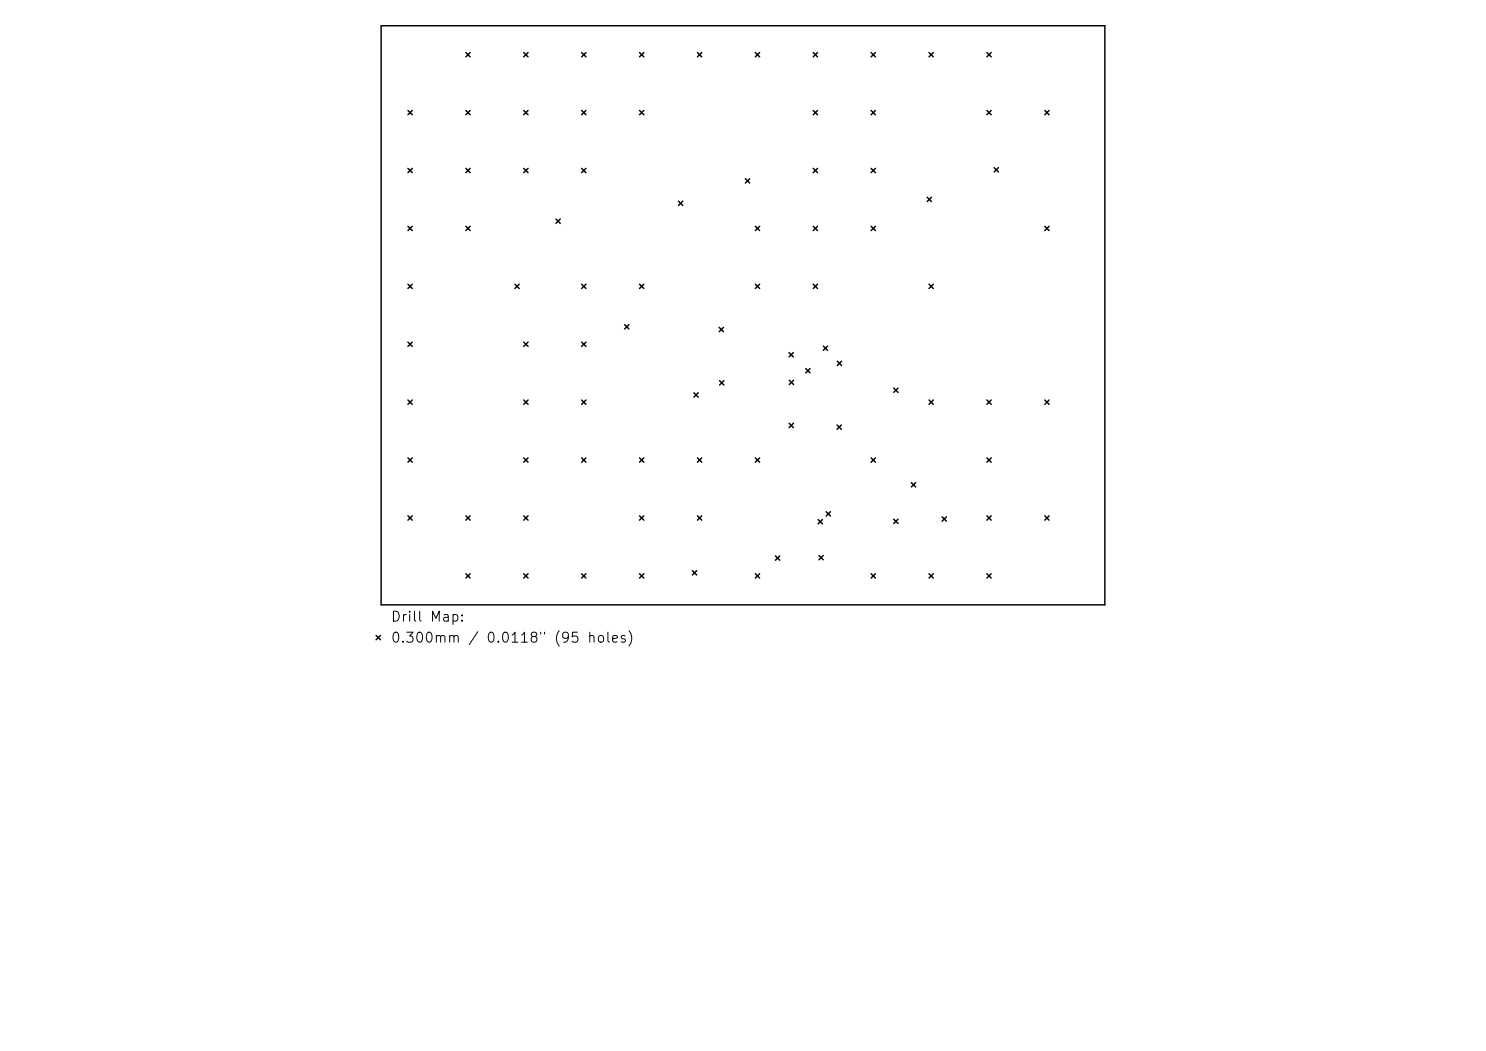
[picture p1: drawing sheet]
<svg xmlns="http://www.w3.org/2000/svg" width="297mm" height="210mm" viewBox="0 0 297 210" stroke-linecap="round" stroke-linejoin="round" font-family="sans-serif">
<defs><g id="words">
<g font-size="2">
<text x="78" y="124.7">Drill Map:</text>
<text x="78" y="128.9">0.300mm / 0.0118&quot; (95 holes)</text>
</g>
</g></defs>
<g fill="none" stroke="#000" stroke-width=".29">
<path d="M76.2 5.1h144.6v115.8h-144.6zM93.1 10.5l.9 .9M94 10.5l-.9 .9M104.7 10.5l.8 .9M105.5 10.5l-.8 .9M116.2 10.5l.9 .9M117.1 10.5l-.9 .9M127.8 10.5l.9 .9M128.7 10.5l-.9 .9M139.4 10.5l.9 .9M140.3 10.5l-.9 .9M151 10.5l.8 .9"/>
<path d="M151.8 10.5l-.8 .9M162.5 10.5l.9 .9M163.4 10.5l-.9 .9M174.1 10.5l.9 .9M175 10.5l-.9 .9M185.7 10.5l.8 .9M186.5 10.5l-.8 .9M197.2 10.5l.9 .9M198.1 10.5l-.9 .9M81.5 22.1l.9 .8M81.5 33.6l.9 .9M82.4 22.1l-.9 .8"/>
<path d="M82.4 33.6l-.9 .9M93.1 33.6l.9 .9M93.1 22.1l.9 .8M94 22.1l-.9 .8M94 33.6l-.9 .9M104.7 22.1l.8 .8M104.7 33.6l.8 .9M105.5 22.1l-.8 .8M105.5 33.6l-.8 .9M116.2 22.1l.9 .8M116.2 33.6l.9 .9M117.1 22.1l-.9 .8"/>
<path d="M117.1 33.6l-.9 .9M127.8 22.1l.9 .8M128.7 22.1l-.9 .8M149 35.7l.8 .9M149.8 35.7l-.8 .9M162.5 22.1l.9 .8M162.5 33.6l.9 .9M163.4 22.1l-.9 .8M163.4 33.6l-.9 .9M174.1 22.1l.9 .8M174.1 33.6l.9 .9M175 22.1l-.9 .8"/>
<path d="M175 33.6l-.9 .9M185.3 39.4l.9 .9M186.2 39.4l-.9 .9M197.2 22.1l.9 .8M198.1 22.1l-.9 .8M198.7 33.5l.9 .9M199.6 33.5l-.9 .9M208.8 22.1l.9 .8M209.7 22.1l-.9 .8M81.5 45.2l.9 .9M81.5 56.8l.9 .9M82.4 45.2l-.9 .9"/>
<path d="M82.4 56.8l-.9 .9M93.1 45.2l.9 .9M94 45.2l-.9 .9M102.9 56.8l.9 .9M103.8 56.8l-.9 .9M111.1 43.8l.9 .8M112 43.8l-.9 .8M116.2 56.8l.9 .9M117.1 56.8l-.9 .9M127.8 56.8l.9 .9M128.7 56.8l-.9 .9M135.6 40.2l.9 .9"/>
<path d="M136.5 40.2l-.9 .9M151 45.2l.8 .9M151 56.8l.8 .9M151.8 56.8l-.8 .9M151.8 45.2l-.8 .9M162.5 45.2l.9 .9M162.5 56.8l.9 .9M163.4 45.2l-.9 .9M163.4 56.8l-.9 .9M174.1 45.2l.9 .9M175 45.2l-.9 .9M185.7 56.8l.8 .9"/>
<path d="M186.5 56.8l-.8 .9M208.8 45.2l.9 .9M209.7 45.2l-.9 .9M81.5 68.4l.9 .8M81.5 79.9l.9 .9M82.4 68.4l-.9 .8M82.4 79.9l-.9 .9M104.7 68.4l.8 .8M104.7 79.9l.8 .9M105.5 68.4l-.8 .8M105.5 79.9l-.8 .9M116.2 68.4l.9 .8"/>
<path d="M116.2 79.9l.9 .9M117.1 68.4l-.9 .8M117.1 79.9l-.9 .9M124.8 64.9l.9 .8M125.7 64.9l-.9 .8M138.7 78.5l.9 .8M139.6 78.5l-.9 .8M143.7 65.4l.9 .9M143.8 76.1l.9 .8M144.6 65.4l-.9 .9M144.7 76.1l-.9 .8M157.7 70.5l.9 .8"/>
<path d="M157.7 76l.9 .8M158.6 70.5l-.9 .8M158.6 76l-.9 .8M161 73.6l.9 .9M161.9 73.6l-.9 .9M164.5 69.1l.9 .9M165.4 69.1l-.9 .9M167.3 72.2l.9 .8M168.2 72.2l-.9 .8M178.6 77.5l.9 .9M179.5 77.5l-.9 .9M185.7 79.9l.8 .9"/>
<path d="M186.5 79.9l-.8 .9M197.2 79.9l.9 .9M198.1 79.9l-.9 .9M208.8 79.9l.9 .9M209.7 79.9l-.9 .9M81.5 91.5l.9 .9M82.4 91.5l-.9 .9M104.7 91.5l.8 .9M105.5 91.5l-.8 .9M116.2 91.5l.9 .9M117.1 91.5l-.9 .9M127.8 91.5l.9 .9"/>
<path d="M128.7 91.5l-.9 .9M139.4 91.5l.9 .9M140.3 91.5l-.9 .9M151 91.5l.8 .9M151.8 91.5l-.8 .9M157.7 84.6l.9 .8M158.6 84.6l-.9 .8M167.3 84.9l.9 .9M168.2 84.9l-.9 .9M174.1 91.5l.9 .9M175 91.5l-.9 .9M182.1 96.4l.9 .9"/>
<path d="M183 96.4l-.9 .9M197.2 91.5l.9 .9M198.1 91.5l-.9 .9M81.5 103.1l.9 .8M82.4 103.1l-.9 .8M93.1 103.1l.9 .8M93.1 114.6l.9 .9M94 103.1l-.9 .8M94 114.6l-.9 .9M104.7 114.6l.8 .9M104.7 103.1l.8 .8M105.5 103.1l-.8 .8"/>
<path d="M105.5 114.6l-.8 .9M116.2 114.6l.9 .9M117.1 114.6l-.9 .9M127.8 103.1l.9 .8M127.8 114.6l.9 .9M128.7 103.1l-.9 .8M128.7 114.6l-.9 .9M138.4 114l.8 .9M139.2 114l-.8 .9M139.4 103.1l.9 .8M140.3 103.1l-.9 .8M151 114.6l.8 .9"/>
<path d="M151.8 114.6l-.8 .9M155 111.1l.8 .8M155.8 111.1l-.8 .8M163.5 103.8l.9 .9M163.7 111l.8 .9M164.4 103.8l-.9 .9M164.5 111l-.8 .9M165.1 102.2l.9 .9M166 102.2l-.9 .9M174.1 114.6l.9 .9M175 114.6l-.9 .9M178.6 103.7l.9 .9"/>
<path d="M179.5 103.7l-.9 .9M185.7 114.6l.8 .9M186.5 114.6l-.8 .9M188.3 103.3l.9 .8M189.2 103.3l-.9 .8M197.2 103.1l.9 .8M197.2 114.6l.9 .9M198.1 103.1l-.9 .8M198.1 114.6l-.9 .9M208.8 103.1l.9 .8M209.7 103.1l-.9 .8M75.2 127l.8 .8"/>
<path d="M76 127l-.8 .8"/>
</g>
<use href="#words"/>
</svg>
